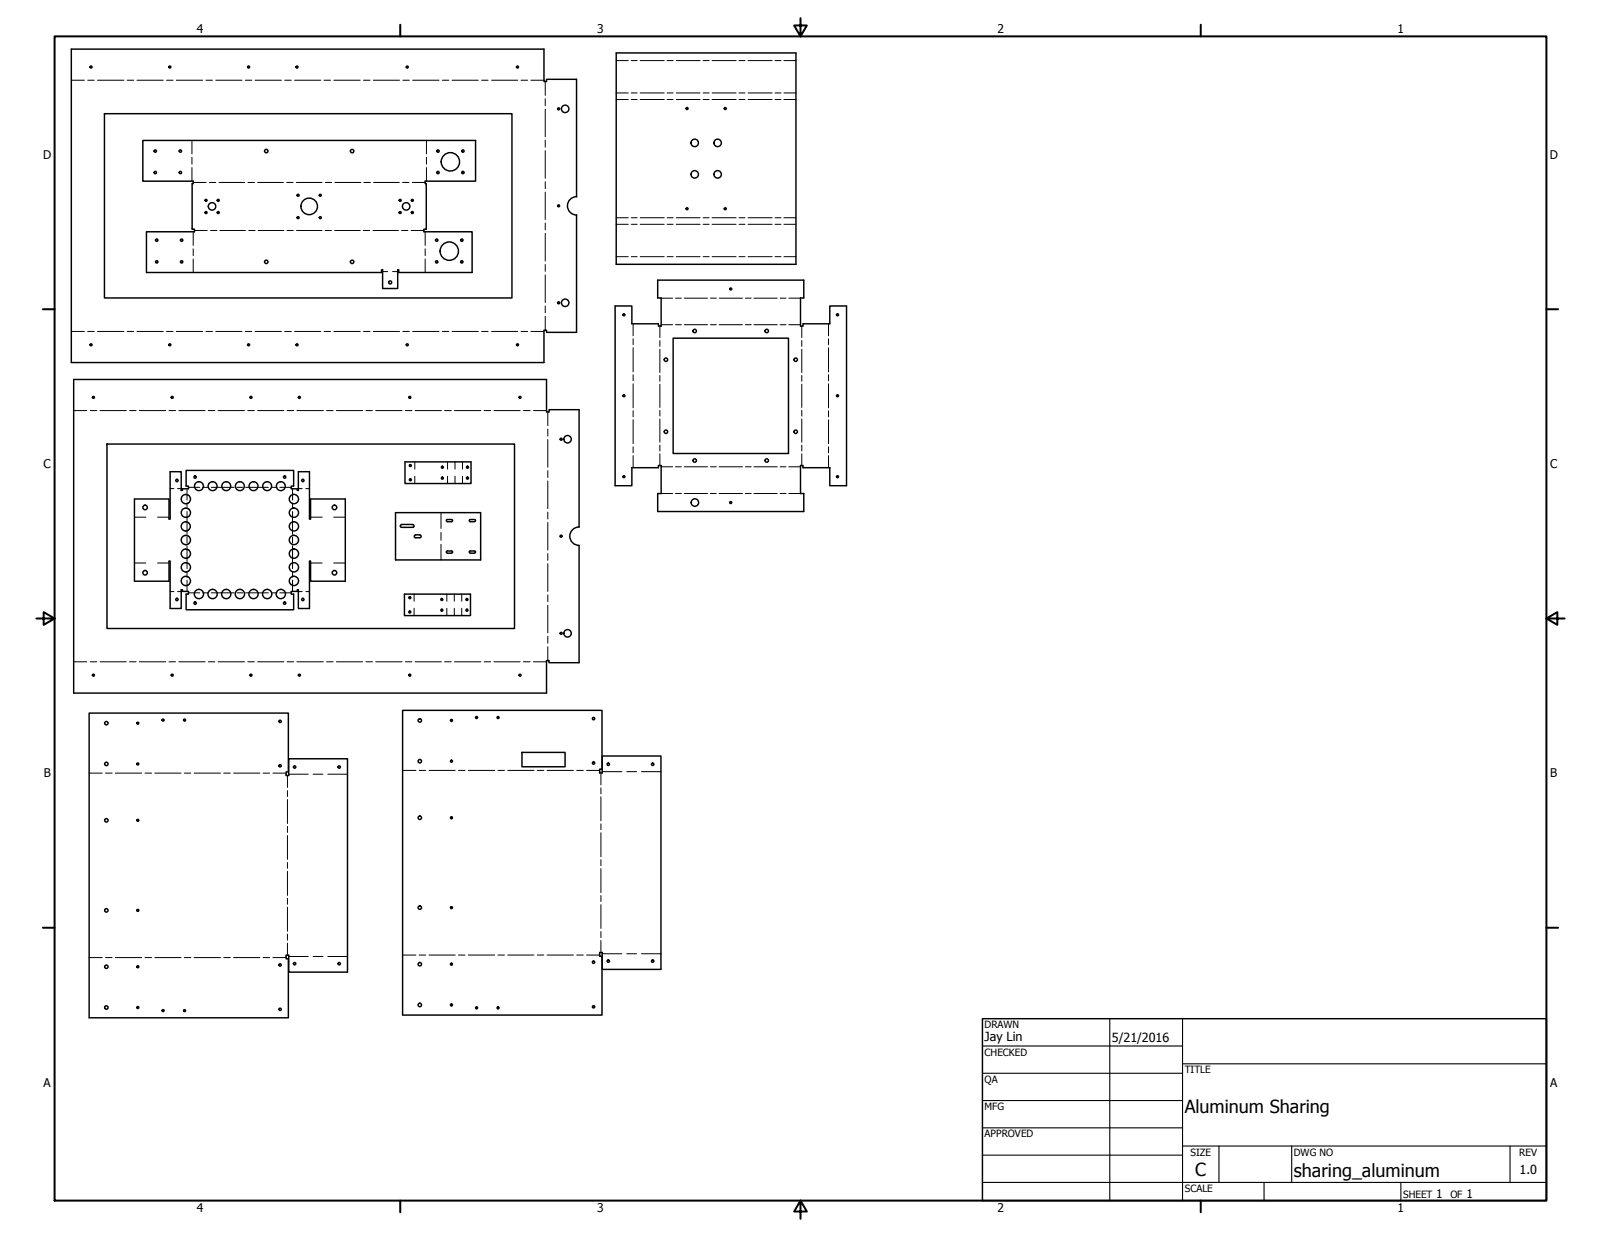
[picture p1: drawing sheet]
<svg xmlns="http://www.w3.org/2000/svg" width="559mm" height="432mm" viewBox="0 0 559 432" stroke-linecap="round" stroke-linejoin="round" font-family="sans-serif">
<defs><g id="words">
<g font-size="6.3">
<text x="413.5" y="388.5">Aluminum Sharing</text>
<text x="417.2" y="410.6">C</text>
<text x="451.6" y="410.7">sharing_aluminum</text>
</g>
<g font-size="4.4">
<text x="343.7" y="363.5">Jay Lin</text>
<text x="388.1" y="363.7">5/21/2016</text>
<text x="530.4" y="409.9">1.0</text>
</g>
<g font-size="4.2">
<text x="68.7" y="11.7">4</text>
<text x="208.4" y="11.7">3</text>
<text x="348.1" y="11.7">2</text>
<text x="487.8" y="11.7">1</text>
<text x="15.1" y="55.5">D</text>
<text x="540.9" y="55.5">D</text>
<text x="15.2" y="163.4">C</text>
<text x="541" y="163.4">C</text>
<text x="15.3" y="271.4">B</text>
<text x="541.1" y="271.4">B</text>
<text x="15.2" y="379.3">A</text>
<text x="541" y="379.3">A</text>
<text x="501.3" y="418.3">1</text>
<text x="511.8" y="418.3">1</text>
<text x="68.7" y="423.2">4</text>
<text x="208.4" y="423.2">3</text>
<text x="348.1" y="423.2">2</text>
<text x="487.8" y="423.2">1</text>
</g>
<g font-size="3.5">
<text x="343.7" y="358.9">DRAWN</text>
<text x="343.7" y="368.5">CHECKED</text>
<text x="413.5" y="374.6">TITLE</text>
<text x="343.7" y="378">QA</text>
<text x="343.7" y="387.5">MFG</text>
<text x="343.7" y="397.1">APPROVED</text>
<text x="415.5" y="403.4">SIZE</text>
<text x="451.6" y="403.4">DWG NO</text>
<text x="530.3" y="403.4">REV</text>
<text x="413.5" y="416.1">SCALE</text>
<text x="489.7" y="418.3">SHEET</text>
<text x="506.2" y="418.3">OF</text>
</g>
</g></defs>
<!-- layer: Visible (ANSI) -->
<g fill="none" stroke="#000" stroke-width=".51">
<path d="M215.1 18.5h62.7v73.8h-62.7zM36.4 39.7h142.3v64.3h-142.3zM49.8 49h116.2v14.2h-17.6v.9h.4v15.7l-.8 .2v.9h16.8v14.2h-25.6v-.9h-.4v6.5h-5.3v-6.5h-.3v.9h-82.1v-14.2h16.8v-.9l-.8-.2v-15.7h.3v-.9h-17.6zM201.2 68.7v-41h-10.4v.7h-.9v-11.3h-165v109.5h165v-11.3h.9v.7h10.4v-40.9M201.3 68.6a3.2 3.2 0 0 0-3.2 3.2 3.2 3.2 0 0 0 3.2 3.3M214.7 106.8h5.8v6.2h9.3v.9h1v-9.9h-1.2v-6.2h50.9v6.2h-1.1v9.9h.9v-.9h9.3v-6.2h5.9v62.7h-5.9v-6.2h-9.3v-.8h-.9v9.8h1.1v6.3h-50.9v-6.3h1.2v-9.8h-1v.8h-9.3v6.2h-5.8zM234.9 118h40.3v40.3h-40.3zM37.3 155h142.3v64.4h-142.3zM46.9 174.2h12.1v7h.4v-16.5h3.8v6.5h.5v-.6h2.1v-.9h-.8v-5.5h37.5v5.5h-.8v.9h2.1v.6h.3v-6.5h3.9v16.5h.4v-7h12.1v28.7h-12.1v-7h-.4v16.5h-3.9v-6.5h-.3v.5h-2.1v1h.8v5.5h-37.5v-5.5h.8v-1h-2.1v-.5h-.5v6.5h-3.8v-16.5h-.4v7h-12.1zM64.8 172.7l1 .2M64.9 172.6a1.62 1.62 0 0 0-1.6 2.1 1.62 1.62 0 0 0 2.5 .8 1.62 1.62 0 0 0 0-2.6M138 178.9h29.8v16.6h-29.8z"/>
<path d="M141.4 161.2h23v7.6h-23zM64.8 182.2l1 .2M64.9 191.6a1.62 1.62 0 0 0-1.7 2.2 1.62 1.62 0 0 0 2.6 .7 1.62 1.62 0 0 0-.3-2.7l-.7-.1M64.9 196.4a1.62 1.62 0 0 0-1.7 2.1 1.62 1.62 0 0 0 2.6 .8 1.62 1.62 0 0 0-.3-2.7l-.7-.1M64.9 182.1a1.63 1.63 0 0 0-1.6 2.1 1.63 1.63 0 0 0 2.5 .9M65.7 182.5a1.56 1.56 0 0 1 0 2.5M65.8 180.3a1.62 1.62 0 0 0-.1-2.7 1.62 1.62 0 0 0-2.5 1.2 1.62 1.62 0 0 0 2.1 1.7l.5-.2M140.1 183.1h3.9M140.2 183.1l-.5 .5 .5 .5h3.8M144 183.1l.5 .5-.5 .5M146.5 186.8l.5 .4-.5 .5M146.6 186.7l-1.8 .1-.2 .4 .5 .5h1.5"/>
<path d="M156.1 193.1h1.5M156.1 182.1h1.5M157.6 192.3l-1.7 .1-.1 .5 .3 .1M157.6 181.4h-1.7l-.1 .5 .3 .2M157.6 192.3l.4 .4-.4 .3M157.6 181.4l.4 .3-.4 .4M164.1 193l-.3-.3 .3-.4 1.7 .1 .1 .5-.3 .1M164.1 182.1l-.3-.4 .3-.3h1.7l.1 .5-.3 .2M164.1 193.1h1.5M164.1 182.1h1.5M202.1 184a3.2 3.2 0 0 0-3.2 3.2 3.2 3.2 0 0 0 3.2 3.2v40.9h-10.5v-.7h-.8v11.3h-165.1v-109.4h165.1v11.3h.8v-.8h10.5v41M64.8 201.2a1.57 1.57 0 0 1 1.6 1.1 1.57 1.57 0 0 1-.6 1.8"/>
<path d="M64.9 201.2a1.63 1.63 0 0 0-1.6 2.1 1.63 1.63 0 0 0 2.5 .9M141.2 207.4h23v7.5h-23zM31.1 248.9h69.5v20.5h-.7v1.3h.9v-5.8h20.5v74.4h-20.5v-5.9h-.9v1.3h.7v20.6h-69.5zM140.5 248h69.6v20.5h-.8v1.3h.9v-5.9h20.5v74.5h-20.5v-5.9h-.9v1.3h.8v20.5h-69.6zM182.2 262.6h15v5.1h-15z"/>
<circle cx="31.8" cy="23.4" r=".35"/>
<circle cx="59.3" cy="23.4" r=".35"/>
<circle cx="86.8" cy="23.4" r=".35"/>
<circle cx="103.7" cy="23.4" r=".35"/>
<circle cx="142.1" cy="23.4" r=".35"/>
<circle cx="180.6" cy="23.4" r=".35"/>
<circle cx="195" cy="38" r=".35"/>
<circle cx="197.3" cy="38" r="1.3"/>
<circle cx="239.8" cy="37.9" r=".35"/>
<circle cx="253.1" cy="37.9" r=".35"/>
<circle cx="54.2" cy="52.7" r=".41"/>
<circle cx="63" cy="52.7" r=".41"/>
<circle cx="92.9" cy="52.7" r=".6"/>
<circle cx="122.9" cy="52.7" r=".6"/>
<circle cx="152.9" cy="52.7" r=".41"/>
<circle cx="157.2" cy="56.5" r="3.2"/>
<circle cx="161.6" cy="52.7" r=".41"/>
<circle cx="242.5" cy="49.9" r="1.3"/>
<circle cx="250.5" cy="49.9" r="1.3"/>
<circle cx="54.2" cy="60.2" r=".41"/>
<circle cx="63" cy="60.2" r=".41"/>
<circle cx="71.9" cy="69.9" r=".35"/>
<circle cx="71.9" cy="74.2" r=".35"/>
<circle cx="74" cy="72" r="1.3"/>
<circle cx="76.2" cy="74.2" r=".35"/>
<circle cx="76.2" cy="69.9" r=".35"/>
<circle cx="104" cy="76" r=".35"/>
<circle cx="104" cy="68.2" r=".35"/>
<circle cx="107.9" cy="72" r="2.89"/>
<circle cx="111.8" cy="76" r=".35"/>
<circle cx="111.8" cy="68.2" r=".35"/>
<circle cx="139.7" cy="74.2" r=".35"/>
<circle cx="139.7" cy="69.9" r=".35"/>
<circle cx="141.8" cy="72" r="1.3"/>
<circle cx="143.9" cy="74.2" r=".35"/>
<circle cx="143.9" cy="69.9" r=".35"/>
<circle cx="152.9" cy="60.2" r=".41"/>
<circle cx="161.6" cy="60.2" r=".41"/>
<circle cx="195" cy="71.9" r=".35"/>
<circle cx="239.8" cy="72.9" r=".35"/>
<circle cx="242.5" cy="60.9" r="1.3"/>
<circle cx="250.5" cy="60.9" r="1.3"/>
<circle cx="253.1" cy="72.9" r=".35"/>
<circle cx="54.7" cy="83.9" r=".41"/>
<circle cx="54.7" cy="91.4" r=".41"/>
<circle cx="63.4" cy="91.4" r=".41"/>
<circle cx="63.4" cy="83.9" r=".41"/>
<circle cx="92.9" cy="91.4" r=".6"/>
<circle cx="122.9" cy="91.4" r=".6"/>
<circle cx="136.2" cy="98.6" r=".54"/>
<circle cx="152.4" cy="83.9" r=".41"/>
<circle cx="152.4" cy="91.4" r=".41"/>
<circle cx="156.8" cy="87.7" r="3.2"/>
<circle cx="161.2" cy="91.4" r=".41"/>
<circle cx="161.2" cy="83.9" r=".41"/>
<circle cx="195" cy="105.7" r=".35"/>
<circle cx="197.3" cy="105.7" r="1.3"/>
<circle cx="217.8" cy="109.9" r=".35"/>
<circle cx="242.5" cy="115.5" r=".6"/>
<circle cx="255" cy="100.9" r=".35"/>
<circle cx="267.6" cy="115.5" r=".6"/>
<circle cx="292.3" cy="109.9" r=".35"/>
<circle cx="31.8" cy="120.4" r=".35"/>
<circle cx="32.6" cy="138.7" r=".35"/>
<circle cx="59.3" cy="120.4" r=".35"/>
<circle cx="60.1" cy="138.7" r=".35"/>
<circle cx="86.8" cy="120.4" r=".35"/>
<circle cx="87.6" cy="138.7" r=".35"/>
<circle cx="103.7" cy="120.4" r=".35"/>
<circle cx="104.5" cy="138.7" r=".35"/>
<circle cx="142.1" cy="120.4" r=".35"/>
<circle cx="143" cy="138.7" r=".35"/>
<circle cx="180.6" cy="120.4" r=".35"/>
<circle cx="181.5" cy="138.7" r=".35"/>
<circle cx="217.8" cy="138.1" r=".35"/>
<circle cx="232.4" cy="125.6" r=".6"/>
<circle cx="277.7" cy="125.6" r=".6"/>
<circle cx="292.3" cy="138.1" r=".35"/>
<circle cx="195.9" cy="153.3" r=".35"/>
<circle cx="198.1" cy="153.3" r="1.3"/>
<circle cx="232.4" cy="150.7" r=".6"/>
<circle cx="277.7" cy="150.7" r=".6"/>
<circle cx="50.6" cy="177.1" r=".79"/>
<circle cx="61.8" cy="167.7" r=".41"/>
<circle cx="68.1" cy="166.5" r=".41"/>
<circle cx="69.4" cy="169.7" r="1.56"/>
<circle cx="74.2" cy="169.7" r="1.56"/>
<circle cx="79" cy="169.7" r="1.56"/>
<circle cx="83.7" cy="169.7" r="1.56"/>
<circle cx="88.5" cy="169.7" r="1.56"/>
<circle cx="93.2" cy="169.7" r="1.56"/>
<circle cx="98" cy="169.7" r="1.56"/>
<circle cx="99.3" cy="166.5" r=".41"/>
<circle cx="102.6" cy="179" r="1.62"/>
<circle cx="102.6" cy="174.2" r="1.62"/>
<circle cx="105.7" cy="167.7" r=".41"/>
<circle cx="116.7" cy="177.1" r=".79"/>
<circle cx="143.2" cy="162.5" r=".35"/>
<circle cx="143.2" cy="167.5" r=".35"/>
<circle cx="154.4" cy="166.9" r=".35"/>
<circle cx="154.4" cy="163.1" r=".35"/>
<circle cx="163.2" cy="163.1" r=".35"/>
<circle cx="163.2" cy="166.9" r=".35"/>
<circle cx="217.8" cy="166.4" r=".35"/>
<circle cx="242.5" cy="160.8" r=".6"/>
<circle cx="242.5" cy="175.4" r="1.3"/>
<circle cx="255" cy="175.4" r=".35"/>
<circle cx="267.6" cy="160.8" r=".6"/>
<circle cx="292.3" cy="166.4" r=".35"/>
<circle cx="50.6" cy="199.9" r=".79"/>
<circle cx="64.9" cy="188.5" r="1.61"/>
<circle cx="102.6" cy="193.3" r="1.62"/>
<circle cx="102.6" cy="198" r="1.62"/>
<circle cx="102.6" cy="183.7" r="1.62"/>
<circle cx="102.6" cy="188.5" r="1.62"/>
<circle cx="116.7" cy="199.9" r=".79"/>
<circle cx="195.9" cy="187.2" r=".35"/>
<circle cx="61.8" cy="209.3" r=".41"/>
<circle cx="68.1" cy="210.5" r=".41"/>
<circle cx="69.4" cy="207.4" r="1.62"/>
<circle cx="74.2" cy="207.4" r="1.62"/>
<circle cx="79" cy="207.4" r="1.62"/>
<circle cx="83.7" cy="207.4" r="1.62"/>
<circle cx="88.5" cy="207.4" r="1.62"/>
<circle cx="93.2" cy="207.4" r="1.62"/>
<circle cx="98" cy="207.4" r="1.62"/>
<circle cx="99.3" cy="210.5" r=".41"/>
<circle cx="102.6" cy="202.8" r="1.62"/>
<circle cx="105.7" cy="209.3" r=".41"/>
<circle cx="143" cy="208.6" r=".35"/>
<circle cx="143" cy="213.6" r=".35"/>
<circle cx="154.2" cy="213" r=".35"/>
<circle cx="154.2" cy="209.3" r=".35"/>
<circle cx="163" cy="209.3" r=".35"/>
<circle cx="163" cy="213" r=".35"/>
<circle cx="32.6" cy="235.7" r=".35"/>
<circle cx="60.1" cy="235.7" r=".35"/>
<circle cx="87.6" cy="235.7" r=".35"/>
<circle cx="104.5" cy="235.7" r=".35"/>
<circle cx="143" cy="235.7" r=".35"/>
<circle cx="181.5" cy="235.7" r=".35"/>
<circle cx="195.9" cy="221.1" r=".35"/>
<circle cx="198.1" cy="221.1" r="1.3"/>
<circle cx="37.1" cy="252.4" r=".6"/>
<circle cx="48.1" cy="252.4" r=".35"/>
<circle cx="56.9" cy="251.4" r=".35"/>
<circle cx="64.4" cy="251.4" r=".35"/>
<circle cx="97.8" cy="251.8" r=".41"/>
<circle cx="146.5" cy="251.5" r=".6"/>
<circle cx="157.6" cy="251.5" r=".35"/>
<circle cx="166.3" cy="250.5" r=".35"/>
<circle cx="173.8" cy="250.5" r=".35"/>
<circle cx="207.2" cy="250.9" r=".41"/>
<circle cx="37.1" cy="266.7" r=".6"/>
<circle cx="48.1" cy="266.7" r=".35"/>
<circle cx="97.8" cy="267.3" r=".41"/>
<circle cx="102.8" cy="267.7" r=".41"/>
<circle cx="118.4" cy="267.7" r=".41"/>
<circle cx="146.5" cy="265.7" r=".6"/>
<circle cx="157.6" cy="265.7" r=".35"/>
<circle cx="207.2" cy="266.4" r=".41"/>
<circle cx="212.3" cy="266.8" r=".41"/>
<circle cx="227.8" cy="266.8" r=".41"/>
<circle cx="37.1" cy="286.4" r=".6"/>
<circle cx="48.1" cy="286.4" r=".35"/>
<circle cx="146.5" cy="285.5" r=".6"/>
<circle cx="157.6" cy="285.5" r=".35"/>
<circle cx="37.1" cy="317.8" r=".6"/>
<circle cx="48.1" cy="317.8" r=".35"/>
<circle cx="146.5" cy="316.8" r=".6"/>
<circle cx="157.6" cy="316.8" r=".35"/>
<circle cx="37.1" cy="337.5" r=".6"/>
<circle cx="48.1" cy="337.5" r=".35"/>
<circle cx="97.8" cy="336.8" r=".41"/>
<circle cx="102.8" cy="336.4" r=".41"/>
<circle cx="118.4" cy="336.4" r=".41"/>
<circle cx="146.5" cy="336.6" r=".6"/>
<circle cx="157.6" cy="336.6" r=".35"/>
<circle cx="207.2" cy="335.9" r=".41"/>
<circle cx="212.3" cy="335.5" r=".41"/>
<circle cx="227.8" cy="335.5" r=".41"/>
<circle cx="37.1" cy="351.7" r=".6"/>
<circle cx="48.1" cy="351.7" r=".35"/>
<circle cx="56.9" cy="352.8" r=".35"/>
<circle cx="64.4" cy="352.8" r=".35"/>
<circle cx="97.8" cy="352.3" r=".41"/>
<circle cx="146.5" cy="350.8" r=".6"/>
<circle cx="157.6" cy="350.8" r=".35"/>
<circle cx="166.3" cy="351.8" r=".35"/>
<circle cx="173.8" cy="351.8" r=".35"/>
<circle cx="207.2" cy="351.4" r=".41"/>
</g>
<!-- layer: Bend Centerline (ANSI) -->
<g fill="none" stroke="#000" stroke-width=".35">
<path d="M24.9 28h4.6M30.6 28h2.3M34 28h9.2M44.4 28h2.3M47.8 28h9.2M58.1 28h2.3M61.5 28h9.2M71.9 28h2.3M75.3 28h9.2M85.6 28h2.3M89 28h9.2M99.4 28h2.3"/>
<path d="M102.8 28h9.2M113.1 28h2.3M116.5 28h9.2M126.9 28h2.3M130.3 28h9.1M140.6 28h2.3M144 28h9.2M154.4 28h2.3M157.8 28h9.1M168.1 28h2.3M171.6 28h9.1M181.9 28h2.2"/>
<path d="M185.3 28h4.6M190.3 28.4v4.9M190.3 34.5v2.4M190.3 38.1v9.7M215.1 34.7h4.2M215.1 32.4h4.2M215.1 21.1h4.2M220.3 34.7h2.1M220.3 32.4h2.1M220.3 21.1h2.1M223.5 34.7h8.3M223.5 32.4h8.3"/>
<path d="M223.5 21.1h8.3M232.9 34.7h2M232.9 32.4h2M232.9 21.1h2M236 34.7h8.3M236 32.4h8.3M236 21.1h8.3M245.4 34.7h2.1M245.4 32.4h2.1M245.4 21.1h2.1M248.5 34.7h8.4M248.5 32.4h8.4"/>
<path d="M248.5 21.1h8.4M257.9 34.7h2.1M257.9 32.4h2.1M257.9 21.1h2.1M261.1 34.7h8.4M261.1 32.4h8.4M261.1 21.1h8.4M270.5 34.7h2.1M270.5 32.4h2.1M270.5 21.1h2.1M273.6 34.7h4.2M273.6 32.4h4.2"/>
<path d="M273.6 21.1h4.2M67 49v4.7M67 54.9v2.4M67 58.5v4.7M148.8 49v4.7M148.8 54.9v2.4M148.8 58.5v4.7M190.3 49v2.4M190.3 52.6v9.6M67.4 63.7h4.5M73.1 63.7h2.2M76.5 63.7h8.9"/>
<path d="M86.6 63.7h2.2M89.9 63.7h9M100.1 63.7h2.2M103.4 63.7h9M113.5 63.7h2.3M116.9 63.7h9M127 63.7h2.3M130.4 63.7h9M140.5 63.7h2.2M143.9 63.7h4.5M190.3 63.4v2.4M190.3 67.1v9.5"/>
<path d="M190.3 77.9v2.4M215.1 76h4.2M215.1 78.3h4.2M220.3 76h2.1M220.3 78.3h2.1M223.5 76h8.3M223.5 78.3h8.3M232.9 76h2M232.9 78.3h2M236 76h8.3M236 78.3h8.3M245.4 76h2.1"/>
<path d="M245.4 78.3h2.1M248.5 76h8.4M248.5 78.3h8.4M257.9 76h2.1M257.9 78.3h2.1M261.1 76h8.4M261.1 78.3h8.4M270.5 76h2.1M270.5 78.3h2.1M273.6 76h4.2M273.6 78.3h4.2M67.4 80.9v4.8"/>
<path d="M67.4 86.9v2.3M67.4 90.4v4.7M67.9 80.5h4.4M73.5 80.5h2.2M76.8 80.5h8.9M86.8 80.5h2.2M90.1 80.5h9M100.1 80.5h2.3M103.5 80.5h8.9M113.5 80.5h2.2M116.8 80.5h8.9M126.8 80.5h2.2"/>
<path d="M130.2 80.5h8.9M133.5 94.8h1.8M137 94.8h1.8M140.1 80.5h2.3M143.5 80.5h4.5M148.4 80.9v4.8M148.4 86.9v2.3M148.4 90.4v4.7M190.3 81.5v9.6M190.3 92.3v2.4M190.3 95.9v9.7M215.1 89.6h4.2"/>
<path d="M220.3 89.6h2.1M223.5 89.6h8.3M232.9 89.6h2M236 89.6h8.3M245.4 89.6h2.1M248.5 89.6h8.4M257.9 89.6h2.1M261.1 89.6h8.4M270.5 89.6h2.1M273.6 89.6h4.2M24.9 115.7h4.6M30.6 115.7h2.3"/>
<path d="M34 115.7h9.2M44.4 115.7h2.3M47.8 115.7h9.2M58.1 115.7h2.3M61.5 115.7h9.2M71.9 115.7h2.3M75.3 115.7h9.2M85.6 115.7h2.3M89 115.7h9.2M99.4 115.7h2.3M102.8 115.7h9.2M113.1 115.7h2.3"/>
<path d="M116.5 115.7h9.2M126.9 115.7h2.3M130.3 115.7h9.1M140.6 115.7h2.3M144 115.7h9.2M154.4 115.7h2.3M157.8 115.7h9.1M168.1 115.7h2.3M171.6 115.7h9.1M181.9 115.7h2.2M185.3 115.7h4.6M190.3 106.8v2.4"/>
<path d="M190.3 110.4v4.9M221 113v4.2M221 118.2v2.1M230.3 113.9v4M230.3 118.9v2M230.8 104.1h4M230.8 113.3h4M235.8 104.1h2M235.8 113.3h2M238.8 104.1h8.2M238.8 113.3h8.2M248 104.1h2"/>
<path d="M248 113.3h2M251 104.1h8.1M251 113.3h8.1M260.2 104.1h2M260.2 113.3h2M263.1 104.1h8.2M263.1 113.3h8.2M272.3 104.1h2M272.3 113.3h2M275.3 104.1h4.1M275.3 113.3h4.1M279.8 113.9v4"/>
<path d="M279.8 118.9v2M289.2 113v4.2M289.2 118.2v2.1M221 121.4v8.4M221 130.8v2.1M221 134v8.4M230.3 121.9v8.1M230.3 131.1v2M230.3 134.1v8.1M279.8 121.9v8.1M279.8 131.1v2M279.8 134.1v8.1"/>
<path d="M289.2 121.4v8.4M289.2 130.8v2.1M289.2 134v8.4M25.7 143.3h4.6M31.5 143.3h2.3M34.9 143.3h9.2M45.2 143.3h2.3M48.6 143.3h9.2M59 143.3h2.3M62.4 143.3h9.2M72.7 143.3h2.3M76.1 143.3h9.2"/>
<path d="M86.5 143.3h2.3M89.9 143.3h9.2M100.2 143.3h2.3M103.6 143.3h9.2M114 143.3h2.3M117.4 143.3h9.2M127.7 143.3h2.3M131.1 143.3h9.2M141.5 143.3h2.3M144.9 143.3h9.2M155.2 143.3h2.3M158.6 143.3h9.2"/>
<path d="M169 143.3h2.3M172.4 143.3h9.1M182.7 143.3h2.3M186.2 143.3h4.6M191.2 143.8v4.8M191.2 149.8v2.4M191.2 153.4v9.7M221 143.4v2.1M221 146.6v8.3M221 156v2.1M221 159.1v4.2M230.3 143.3v1.9"/>
<path d="M230.3 146.2v8.2M230.3 155.4v2M230.3 158.4v4.1M279.8 143.3v1.9M279.8 146.2v8.2M279.8 155.4v2M279.8 158.4v4.1M289.2 143.4v2.1M289.2 146.6v8.3M289.2 156v2.1M289.2 159.1v4.2M59.4 170.6h1.3"/>
<path d="M62 170.6h1.2M65.3 170.6v4M65.3 175.6v1.9M65.3 178.6v8M65.8 170.1h3.9M70.7 170.1h2.1M73.7 170.1h8M82.7 170.1h2M85.7 170.1h8M94.7 170.1h2M97.7 170.1h4M102.1 170.6v4"/>
<path d="M102.1 175.6v1.9M102.1 178.6v8M104.1 170.6h1.4M106.7 170.6h1.3M144.8 161.2v2.6M144.8 166.2v2.6M153.9 178.9v5.6M156.2 161.2v2.6M156.2 166.2v2.6M158.8 161.2v2.6M158.8 166.2v2.6M161.4 161.2v2.6"/>
<path d="M161.4 166.2v2.6M191.2 164.3v2.4M191.2 167.9v9.6M191.2 178.8v2.4M230.8 172.3h4M230.8 162.9h4M235.8 172.3h2M235.8 162.9h2M238.8 172.3h8.2M238.8 162.9h8.2M248 172.3h2M248 162.9h2"/>
<path d="M251 172.3h8.1M251 162.9h8.1M260.2 172.3h2M260.2 162.9h2M263.1 172.3h8.2M263.1 162.9h8.2M272.3 172.3h2M272.3 162.9h2M275.3 172.3h4.1M275.3 162.9h4.1M46.9 180.5h4M46.9 196.5h4"/>
<path d="M55 180.5h4M55 196.5h4M65.3 187.5v2M65.3 190.5v8M65.3 199.5v2M102.1 187.5v2M102.1 190.5v8M102.1 199.5v2M108.4 180.5h4.1M108.4 196.5h4.1M116.5 180.5h4M116.5 196.5h4"/>
<path d="M153.9 185.9v2.7M153.9 190v5.5M191.2 182.4v9.6M191.2 193.2v2.4M191.2 196.8v9.6M59.4 206.5h1.3M62 206.5h1.2M65.3 202.5v3.9M65.8 206.9h3.9M70.7 206.9h2.1M73.7 206.9h8M82.7 206.9h2"/>
<path d="M85.7 206.9h8M94.7 206.9h2M97.7 206.9h4M102.1 202.5v3.9M104.1 206.5h1.4M106.7 206.5h1.3M144.5 207.4v2.5M144.5 212.3v2.6M156 207.4v2.5M156 212.3v2.6M158.6 207.4v2.5M158.6 212.3v2.6"/>
<path d="M161.2 207.4v2.5M161.2 212.3v2.6M191.2 207.6v2.5M191.2 211.3v9.6M25.7 231h4.6M31.5 231h2.3M34.9 231h9.2M45.2 231h2.3M48.6 231h9.2M59 231h2.3M62.4 231h9.2M72.7 231h2.3"/>
<path d="M76.1 231h9.2M86.5 231h2.3M89.9 231h9.2M100.2 231h2.3M103.6 231h9.2M114 231h2.3M117.4 231h9.2M127.7 231h2.3M131.1 231h9.2M141.5 231h2.3M144.9 231h9.2M155.2 231h2.3"/>
<path d="M158.6 231h9.2M169 231h2.3M172.4 231h9.1M182.7 231h2.3M186.2 231h4.6M191.2 222.1v2.4M191.2 225.7v4.9M31.1 269.9h4.6M36.8 269.9h2.3M40.3 269.9h9.2M50.6 269.9h2.3M54 269.9h9.2"/>
<path d="M64.3 269.9h2.3M67.8 269.9h9.2M78.1 269.9h2.3M81.5 269.9h9.2M91.8 269.9h2.3M95.2 269.9h4.7M100.3 270.7v4.2M100.3 276v2.1M100.3 279.1v8.4M100.8 270.3h6.8M109.3 270.3h3.4M114.4 270.3h6.9"/>
<path d="M140.5 268.9h4.7M146.3 268.9h2.3M149.7 268.9h9.2M160 268.9h2.3M163.4 268.9h9.3M173.8 268.9h2.3M177.2 268.9h9.2M187.5 268.9h2.3M190.9 268.9h9.3M201.3 268.9h2.3M204.7 268.9h4.6M209.7 269.8v4.2"/>
<path d="M209.7 275v2.1M209.7 278.1v8.4M210.2 269.4h6.8M218.8 269.4h3.4M223.9 269.4h6.8M100.3 288.5v2.1M100.3 291.7v8.3M209.7 287.6v2M209.7 290.7v8.4M100.3 301.1v2M100.3 304.2v8.3M100.3 313.6v2.1"/>
<path d="M100.3 316.7v8.4M209.7 300.1v2.1M209.7 303.2v8.4M209.7 312.6v2.1M209.7 315.8v8.3M31.1 334.3h4.6M36.8 334.3h2.3M40.3 334.3h9.2M50.6 334.3h2.3M54 334.3h9.2M64.3 334.3h2.3M67.8 334.3h9.2"/>
<path d="M78.1 334.3h2.3M81.5 334.3h9.2M91.8 334.3h2.3M95.2 334.3h4.7M100.3 326.1v2.1M100.3 329.2v4.2M100.8 333.9h6.8M109.3 333.9h3.4M114.4 333.9h6.9M140.5 333.4h4.7M146.3 333.4h2.3M149.7 333.4h9.2"/>
<path d="M160 333.4h2.3M163.4 333.4h9.3M173.8 333.4h2.3M177.2 333.4h9.2M187.5 333.4h2.3M190.9 333.4h9.3M201.3 333.4h2.3M204.7 333.4h4.6M209.7 325.2v2.1M209.7 328.3v4.2M210.2 332.9h6.8M218.8 332.9h3.4"/>
<path d="M223.9 332.9h6.8"/>
</g>
<!-- layer: Border (ANSI) -->
<g fill="none" stroke="#000" stroke-width=".7">
<path d="M19 12.7h520.8v406.4h-520.8zM139.7 8.6v4.1M279.4 6.3v6.4l-2.2-3.8h4.4l-2.2 3.8M419.1 8.6v4.1M15 107.9h4M539.8 107.9h4M12.7 215.9h6.3l-3.8-2.2v4.4l3.8-2.2M539.8 215.9l3.8 2.2v-4.4l-3.8 2.2h6.3M15 323.8h4M539.8 323.8h4M139.7 419.1v4.1M279.4 419.1l2.2 3.8h-4.4l2.2-3.8v6.3"/>
<path d="M419.1 419.1v4.1"/>
</g>
<!-- layer: Title (ANSI) -->
<g fill="none" stroke="#000" stroke-width=".38">
<path d="M387.3 355.6v63.5M412.7 355.6v63.5M342.9 365.1h69.8M342.9 374.6h69.8M412.7 371.3h127.1M342.9 384.2h69.8M342.9 393.7h69.8M342.9 412.7h196.9M342.9 403.2h69.8M412.7 400h127.1M425.4 400v12.7M441.2 412.7v6.4"/>
<path d="M450.8 400v12.7M488.9 412.7v6.4M527 400v12.7"/>
</g>
<path d="M342.9 355.6h196.9v63.5h-196.9z" fill="none" stroke="#000" stroke-width=".51"/>
<use href="#words"/>
</svg>
